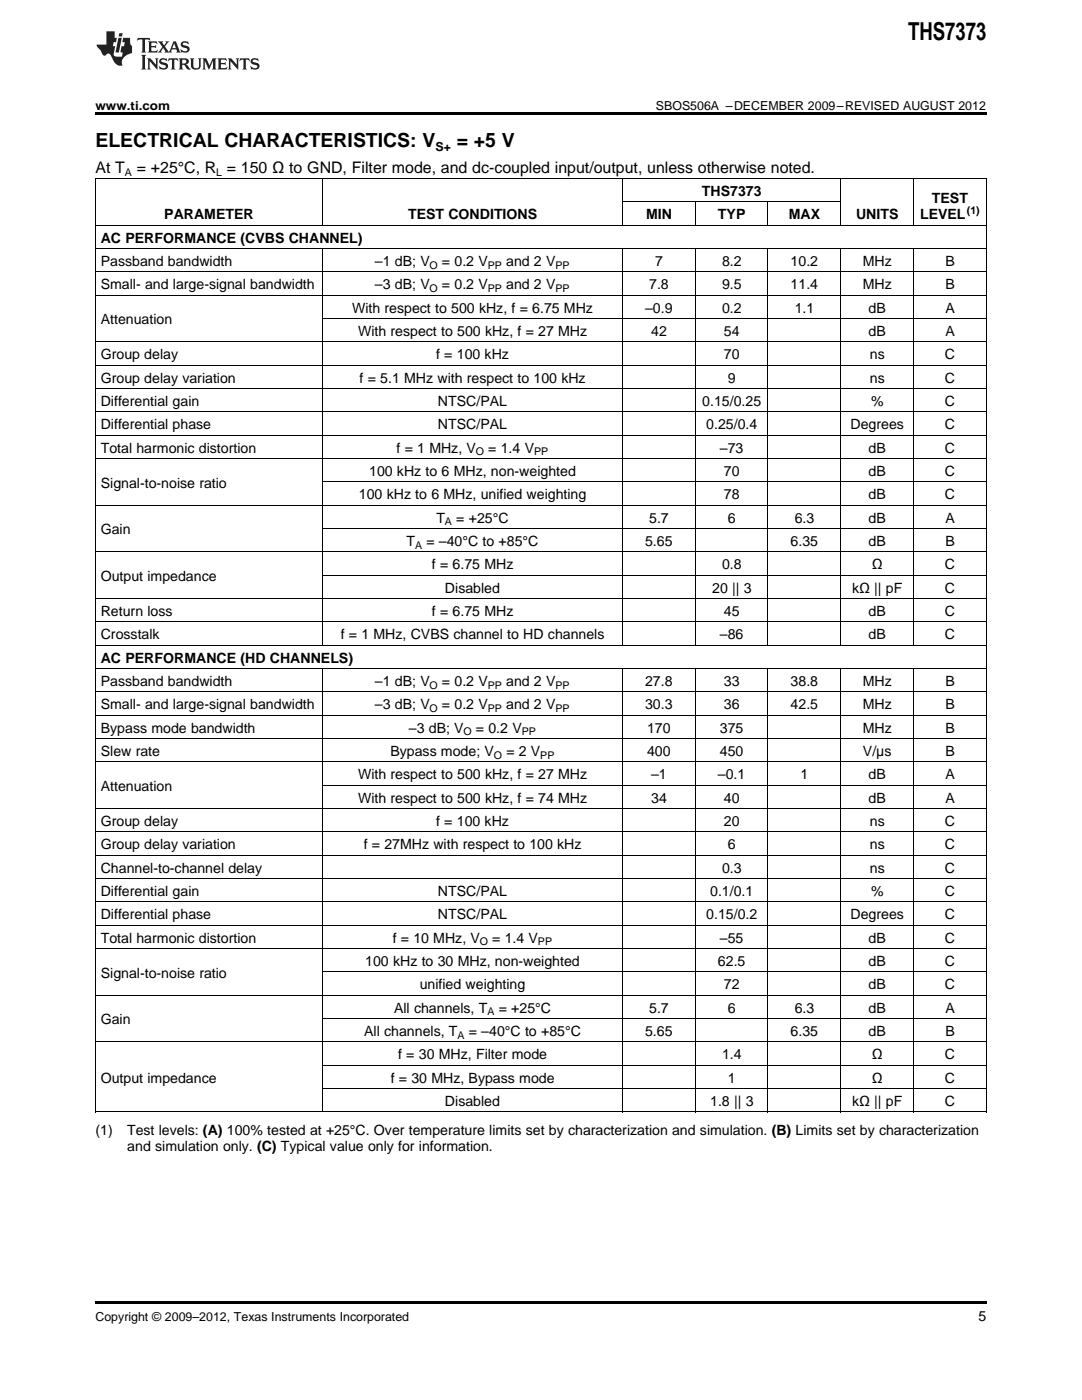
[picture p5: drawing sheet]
<svg xmlns="http://www.w3.org/2000/svg" width="216mm" height="279mm" viewBox="0 0 216 279" stroke-linecap="round" stroke-linejoin="round" font-family="sans-serif">
<defs><g id="words">
<text font-size="4.9" x="181.2" y="7.9">THS7373</text>
<g font-size="3.9">
<text x="19" y="29.3">ELECTRICAL CHARACTERISTICS: V</text>
<text x="91.1" y="29.3">= +5 V</text>
</g>
<g font-size="3.2">
<text x="19" y="34.4">At T</text>
<text x="27.3" y="34.4">= +25°C, R = 150 Ω to GND, Filter mode, and dc-coupled input/output, unless otherwise noted.</text>
</g>
<g font-size="2.8">
<text x="140.1" y="39.1">THS7373</text>
<text x="185.9" y="40.6">TEST</text>
<text x="32.8" y="43.7">PARAMETER</text>
<text x="81.4" y="43.7">TEST CONDITIONS</text>
<text x="128.9" y="43.7">MIN</text>
<text x="143.3" y="43.7">TYP</text>
<text x="157.4" y="43.7">MAX</text>
<text x="170.8" y="43.7">UNITS</text>
<text x="183.6" y="43.7">LEVEL</text>
<text x="20.1" y="48.4">AC PERFORMANCE (CVBS CHANNEL)</text>
<text x="20.1" y="53.1">Passband bandwidth</text>
<text x="74.8" y="53.1">–1 dB; V</text>
<text x="88.2" y="53.1">= 0.2 V</text>
<text x="101" y="53.1">and 2 V</text>
<text x="130.7" y="53.1">7</text>
<text x="144.1" y="53.1">8.2</text>
<text x="157.8" y="53.1">10.2</text>
<text x="172.2" y="53.1">MHz</text>
<text x="188.6" y="53.1">B</text>
<text x="20.1" y="57.7">Small- and large-signal bandwidth</text>
<text x="74.8" y="57.7">–3 dB; V</text>
<text x="88.2" y="57.7">= 0.2 V</text>
<text x="101" y="57.7">and 2 V</text>
<text x="129.5" y="57.7">7.8</text>
<text x="144.1" y="57.7">9.5</text>
<text x="157.8" y="57.7">11.4</text>
<text x="172.2" y="57.7">MHz</text>
<text x="188.6" y="57.7">B</text>
<text x="20.1" y="64.7">Attenuation</text>
<text x="70.2" y="62.4">With respect to 500 kHz, f = 6.75 MHz</text>
<text x="128.7" y="62.4">–0.9</text>
<text x="144.1" y="62.4">0.2</text>
<text x="158.6" y="62.4">1.1</text>
<text x="173.3" y="62.4">dB</text>
<text x="188.6" y="62.4">A</text>
<text x="20.1" y="71.7">Group delay</text>
<text x="71.4" y="67">With respect to 500 kHz, f = 27 MHz</text>
<text x="87" y="71.7">f = 100 kHz</text>
<text x="129.9" y="67">42</text>
<text x="144.5" y="67">54</text>
<text x="144.5" y="71.7">70</text>
<text x="173.3" y="67">dB</text>
<text x="173.6" y="71.7">ns</text>
<text x="188.5" y="71.7">C</text>
<text x="188.6" y="67">A</text>
<text x="20.1" y="76.3">Group delay variation</text>
<text x="71.8" y="76.3">f = 5.1 MHz with respect to 100 kHz</text>
<text x="145.2" y="76.3">9</text>
<text x="173.6" y="76.3">ns</text>
<text x="188.5" y="76.3">C</text>
<text x="20.1" y="81">Differential gain</text>
<text x="87.4" y="81">NTSC/PAL</text>
<text x="140.1" y="81">0.15/0.25</text>
<text x="173.8" y="81">%</text>
<text x="188.5" y="81">C</text>
<text x="20.1" y="85.7">Differential phase</text>
<text x="87.4" y="85.7">NTSC/PAL</text>
<text x="140.9" y="85.7">0.25/0.4</text>
<text x="169.7" y="85.7">Degrees</text>
<text x="188.5" y="85.7">C</text>
<text x="20.1" y="90.3">Total harmonic distortion</text>
<text x="73.7" y="95">100 kHz to 6 MHz, non-weighted</text>
<text x="79.1" y="90.3">f = 1 MHz, V</text>
<text x="97.4" y="90.3">= 1.4 V</text>
<text x="143.7" y="90.3">–73</text>
<text x="144.5" y="95">70</text>
<text x="173.3" y="90.3">dB</text>
<text x="173.3" y="95">dB</text>
<text x="188.5" y="90.3">C</text>
<text x="188.5" y="95">C</text>
<text x="20.1" y="97.3">Signal-to-noise ratio</text>
<text x="71.6" y="99.6">100 kHz to 6 MHz, unified weighting</text>
<text x="144.5" y="99.6">78</text>
<text x="173.3" y="99.6">dB</text>
<text x="188.5" y="99.6">C</text>
<text x="20.1" y="106.6">Gain</text>
<text x="87.1" y="104.3">T</text>
<text x="91.1" y="104.3">= +25°C</text>
<text x="129.5" y="104.3">5.7</text>
<text x="145.2" y="104.3">6</text>
<text x="158.6" y="104.3">6.3</text>
<text x="173.3" y="104.3">dB</text>
<text x="188.6" y="104.3">A</text>
<text x="81.1" y="108.9">T</text>
<text x="85.1" y="108.9">= –40°C to +85°C</text>
<text x="86.2" y="113.6">f = 6.75 MHz</text>
<text x="128.7" y="108.9">5.65</text>
<text x="144.1" y="113.6">0.8</text>
<text x="157.8" y="108.9">6.35</text>
<text x="173.3" y="108.9">dB</text>
<text x="174" y="113.6">Ω</text>
<text x="188.5" y="113.6">C</text>
<text x="188.6" y="108.9">B</text>
<text x="20.1" y="115.9">Output impedance</text>
<text x="88.8" y="118.3">Disabled</text>
<text x="142.1" y="118.3">20 || 3</text>
<text x="170" y="118.3">kΩ || pF</text>
<text x="188.5" y="118.3">C</text>
<text x="20.1" y="122.9">Return loss</text>
<text x="86.2" y="122.9">f = 6.75 MHz</text>
<text x="144.5" y="122.9">45</text>
<text x="173.3" y="122.9">dB</text>
<text x="188.5" y="122.9">C</text>
<text x="20.1" y="127.6">Crosstalk</text>
<text x="68" y="127.6">f = 1 MHz, CVBS channel to HD channels</text>
<text x="143.7" y="127.6">–86</text>
<text x="173.3" y="127.6">dB</text>
<text x="188.5" y="127.6">C</text>
<text x="20.1" y="132.2">AC PERFORMANCE (HD CHANNELS)</text>
<text x="20.1" y="136.9">Passband bandwidth</text>
<text x="74.8" y="136.9">–1 dB; V</text>
<text x="88.2" y="136.9">= 0.2 V</text>
<text x="101" y="136.9">and 2 V</text>
<text x="128.7" y="136.9">27.8</text>
<text x="144.5" y="136.9">33</text>
<text x="157.8" y="136.9">38.8</text>
<text x="172.2" y="136.9">MHz</text>
<text x="188.6" y="136.9">B</text>
<text x="20.1" y="141.5">Small- and large-signal bandwidth</text>
<text x="74.8" y="141.5">–3 dB; V</text>
<text x="88.2" y="141.5">= 0.2 V</text>
<text x="101" y="141.5">and 2 V</text>
<text x="128.7" y="141.5">30.3</text>
<text x="144.5" y="141.5">36</text>
<text x="157.8" y="141.5">42.5</text>
<text x="172.2" y="141.5">MHz</text>
<text x="188.6" y="141.5">B</text>
<text x="20.1" y="146.2">Bypass mode bandwidth</text>
<text x="81.6" y="146.2">–3 dB; V</text>
<text x="95" y="146.2">= 0.2 V</text>
<text x="129.1" y="146.2">170</text>
<text x="143.7" y="146.2">375</text>
<text x="172.2" y="146.2">MHz</text>
<text x="188.6" y="146.2">B</text>
<text x="20.1" y="150.8">Slew rate</text>
<text x="71.4" y="155.5">With respect to 500 kHz, f = 27 MHz</text>
<text x="77.9" y="150.8">Bypass mode; V</text>
<text x="101" y="150.8">= 2 V</text>
<text x="129.1" y="150.8">400</text>
<text x="129.9" y="155.5">–1</text>
<text x="143.3" y="155.5">–0.1</text>
<text x="143.7" y="150.8">450</text>
<text x="159.7" y="155.5">1</text>
<text x="172.2" y="150.8">V/μs</text>
<text x="173.3" y="155.5">dB</text>
<text x="188.6" y="150.8">B</text>
<text x="188.6" y="155.5">A</text>
<text x="20.1" y="157.8">Attenuation</text>
<text x="71.4" y="160.2">With respect to 500 kHz, f = 74 MHz</text>
<text x="129.9" y="160.2">34</text>
<text x="144.5" y="160.2">40</text>
<text x="173.3" y="160.2">dB</text>
<text x="188.6" y="160.2">A</text>
<text x="20.1" y="164.8">Group delay</text>
<text x="87" y="164.8">f = 100 kHz</text>
<text x="144.5" y="164.8">20</text>
<text x="173.6" y="164.8">ns</text>
<text x="188.5" y="164.8">C</text>
<text x="20.1" y="169.5">Group delay variation</text>
<text x="72.6" y="169.5">f = 27MHz with respect to 100 kHz</text>
<text x="145.2" y="169.5">6</text>
<text x="173.6" y="169.5">ns</text>
<text x="188.5" y="169.5">C</text>
<text x="20.1" y="174.1">Channel-to-channel delay</text>
<text x="20.1" y="178.8">Differential gain</text>
<text x="87.4" y="178.8">NTSC/PAL</text>
<text x="141.7" y="178.8">0.1/0.1</text>
<text x="144.1" y="174.1">0.3</text>
<text x="173.6" y="174.1">ns</text>
<text x="173.8" y="178.8">%</text>
<text x="188.5" y="174.1">C</text>
<text x="188.5" y="178.8">C</text>
<text x="20.1" y="183.4">Differential phase</text>
<text x="87.4" y="183.4">NTSC/PAL</text>
<text x="140.9" y="183.4">0.15/0.2</text>
<text x="169.7" y="183.4">Degrees</text>
<text x="188.5" y="183.4">C</text>
<text x="20.1" y="188.1">Total harmonic distortion</text>
<text x="78.4" y="188.1">f = 10 MHz, V</text>
<text x="98.2" y="188.1">= 1.4 V</text>
<text x="143.7" y="188.1">–55</text>
<text x="173.3" y="188.1">dB</text>
<text x="188.5" y="188.1">C</text>
<text x="20.1" y="195.1">Signal-to-noise ratio</text>
<text x="72.9" y="192.8">100 kHz to 30 MHz, non-weighted</text>
<text x="83.7" y="197.4">unified weighting</text>
<text x="143.3" y="192.8">62.5</text>
<text x="144.5" y="197.4">72</text>
<text x="173.3" y="192.8">dB</text>
<text x="173.3" y="197.4">dB</text>
<text x="188.5" y="192.8">C</text>
<text x="188.5" y="197.4">C</text>
<text x="78.6" y="202.1">All channels, T</text>
<text x="99.5" y="202.1">= +25°C</text>
<text x="129.5" y="202.1">5.7</text>
<text x="145.2" y="202.1">6</text>
<text x="158.6" y="202.1">6.3</text>
<text x="173.3" y="202.1">dB</text>
<text x="188.6" y="202.1">A</text>
<text x="20.1" y="204.4">Gain</text>
<text x="72.7" y="206.7">All channels, T</text>
<text x="93.6" y="206.7">= –40°C to +85°C</text>
<text x="128.7" y="206.7">5.65</text>
<text x="157.8" y="206.7">6.35</text>
<text x="173.3" y="206.7">dB</text>
<text x="188.6" y="206.7">B</text>
<text x="79.4" y="211.4">f = 30 MHz, Filter mode</text>
<text x="144.1" y="211.4">1.4</text>
<text x="174" y="211.4">Ω</text>
<text x="188.5" y="211.4">C</text>
<text x="20.1" y="216">Output impedance</text>
<text x="78" y="216">f = 30 MHz, Bypass mode</text>
<text x="88.8" y="220.7">Disabled</text>
<text x="141.7" y="220.7">1.8 || 3</text>
<text x="145.2" y="216">1</text>
<text x="170" y="220.7">kΩ || pF</text>
<text x="174" y="216">Ω</text>
<text x="188.5" y="216">C</text>
<text x="188.5" y="220.7">C</text>
<text x="19" y="226.6">(1)</text>
<text x="25.4" y="226.6">Test levels: (A) 100% tested at +25°C. Over temperature limits set by characterization and simulation. (B) Limits set by characterization</text>
<text x="25.4" y="229.7">and simulation only. (C) Typical value only for information.</text>
<text x="195.3" y="263.6">5</text>
</g>
<g font-size="2.5">
<text x="19" y="21.9">www.ti.com</text>
<text x="130.9" y="21.9">SBOS506A –DECEMBER 2009–REVISED AUGUST 2012</text>
<text x="86.9" y="30.1">S+</text>
<text x="19" y="263.6">Copyright © 2009–2012, Texas Instruments Incorporated</text>
</g>
<g font-size="2.1">
<text x="24.9" y="35.1">A</text>
<text x="43.1" y="35.1">L</text>
<text x="192.9" y="42.6">(1)</text>
<text x="85.7" y="53.6">O</text>
<text x="97.3" y="53.6">PP</text>
<text x="110.8" y="53.6">PP</text>
<text x="85.7" y="58.3">O</text>
<text x="97.3" y="58.3">PP</text>
<text x="110.8" y="58.3">PP</text>
<text x="95" y="90.9">O</text>
<text x="106.6" y="90.9">PP</text>
<text x="88.8" y="104.8">A</text>
<text x="82.8" y="109.5">A</text>
<text x="85.7" y="137.4">O</text>
<text x="97.3" y="137.4">PP</text>
<text x="110.8" y="137.4">PP</text>
<text x="85.7" y="142.1">O</text>
<text x="97.3" y="142.1">PP</text>
<text x="110.8" y="142.1">PP</text>
<text x="92.5" y="146.8">O</text>
<text x="104.1" y="146.8">PP</text>
<text x="98.6" y="151.4">O</text>
<text x="107.8" y="151.4">PP</text>
<text x="95.7" y="188.7">O</text>
<text x="107.3" y="188.7">PP</text>
<text x="97.3" y="202.6">A</text>
<text x="91.3" y="207.3">A</text>
</g>
</g></defs>
<g fill="#231f20">
<path d="M27.5 7.6l-.1 .5 .4-.2h.6v.1v2.1l-.2 .4h1l-.3-.4v-2.1l.1-.1h.5l.5 .2-.2-.5zM29.5 8.3l.2 .3v1.5l-.2 .4h1.8l.2-.6a1.04 1.04 0 0 1-1.3 .2v-.7h.6l.3 .2v-.6l-.3 .2h-.6v-.6l.8-.1 .4 .3-.2-.5zM31.5 8.3l.9 1.1-.9 1.1h.8l-.2-.2 .5-.7 .4 .7-.2 .2h1.5l-.1-.2 .1-.4h.9l.1 .4-.2 .2h1l-.3-.3-.7-1.9h-.5l-.9 2-.8-1 .9-1h-.8l.1 .3-.3 .5-.4-.6 .2-.2zM34.7 8.6l.4 1h-.7zM36.3 8.4a.63 .63 0 0 0-.2 .7 .63 .63 0 0 0 .6 .4l.6 .2 .1 .2a.75 .75 0 0 1-.7 .4 .75 .75 0 0 1-.6-.5l.1 .7 .1-.1a1.11 1.11 0 0 0 1.5-.6 1.13 1.13 0 0 0-1.2-.8l-.1-.4a1.04 1.04 0 0 1 1.2 .2l-.2-.5-.1 .1-.5-.2zM28.2 10.9l.2 .4v2.2l-.2 .4h1l-.3-.4v-2.2l.3-.4zM29.3 11.6l.3 .4v1.5l-.3 .4h.8l-.2-.4v-1.3l1.5 1.7v-1.9l.2-.4h-.7l.2 .4v.9l-1.1-1.3zM32 11.8a.62 .62 0 0 0-.2 .7 .62 .62 0 0 0 .6 .4l.6 .1 .1 .3a.76 .76 0 0 1-.7 .3 .76 .76 0 0 1-.6-.4l.1 .7 .1-.1a1.11 1.11 0 0 0 1.5-.6 1.13 1.13 0 0 0-1.2-.8l-.1-.4a1.04 1.04 0 0 1 1.2 .2l-.2-.6-.1 .1-.5-.1zM33.7 11.6l-.2 .6a.61 .61 0 0 1 .8-.3v1.6l-.2 .4h.9l-.2-.4v-1.6a.63 .63 0 0 1 .8 .3l-.2-.6zM35.6 11.6l.3 .4v1.5l-.3 .4h1l-.2-.2v-.8l.5 .2a.76 .76 0 0 0 1.2 .7l-1-1a.58 .58 0 0 0 .6-.5 .58 .58 0 0 0-.5-.6zM36.4 11.9h.1a.45 .45 0 0 1 .5 .1 .45 .45 0 0 1 .1 .5l-.7 .2zM37.9 11.6l.2 .2a2.17 2.17 0 0 0 .3 1.9 .99 .99 0 0 0 1.6-.6v-1.1l.2-.4h-.7l.2 .2a1.92 1.92 0 0 1-.2 1.8 .6 .6 0 0 1-.9-.5v-1.1l.2-.4zM40.4 11.6l.2 .4v1.5l-.2 .4h.7l-.2-.4v-1.4l.8 1.8 .8-1.8v1.4l-.2 .4h.9l-.2-.4v-1.5l.2-.4h-.8l-.6 1.5-.6-1.5zM43.4 11.6l.2 .4v1.5l-.2 .4h1.8l.2-.6a1.04 1.04 0 0 1-1.3 .1v-.6h.5l.4 .2v-.6l-.4 .2h-.5v-.7h.8l.3 .3-.1-.6zM45.5 11.6l.2 .4v1.5l-.2 .4h.7l-.2-.4v-1.3l1.5 1.7v-1.9l.2-.4h-.7l.2 .4v.9l-1.1-1.3zM47.9 11.6l-.1 .6a.61 .61 0 0 1 .8-.3v1.6l-.3 .4h1l-.3-.4 .1-1.6a.63 .63 0 0 1 .7 .3l-.1-.6zM50.2 11.8a.62 .62 0 0 0-.2 .7 .62 .62 0 0 0 .6 .4l.6 .1 .2 .3a.76 .76 0 0 1-.8 .3 .76 .76 0 0 1-.6-.4l.1 .7 .2-.1a1.11 1.11 0 0 0 1.5-.6 1.13 1.13 0 0 0-1.3-.8l-.1-.4a1.04 1.04 0 0 1 1.2 .2l-.1-.6-.2 .1-.5-.1z"/>
<path d="M21.2 6.3v2.6h-1.9l.1 .4 .7 .9a.91 .91 0 0 0 1 .8 .56 .56 0 0 1 .5-.3 .56 .56 0 0 1 .5 .3l.4 .8a1.53 1.53 0 0 0 1.9 1.2 1.54 1.54 0 0 1 1-2.1l.9-.3v-1.4a1.52 1.52 0 0 1-.3-1.6h-1.4l-.2 .8h.5l-.2 .8h-.4l-.2 1v.2l.4 .1-.2 .8a1.93 1.93 0 0 1-1.6-.3l.3-1.8h-.5l.2-.8h.4l.2-.8h-.4v-1.3zM23.6 7.6l-.6 2.9h.7l.6-2.9zM23.8 6.6l-.1 .7h.6l.2-.7z"/>
</g>
<path d="M19 22.5h177.8v.5h-177.8zM19 259.7h177.8v.5h-177.8z" fill="#000"/>
<g fill="none" stroke="#000" stroke-width=".2">
<path d="M19 35.6h177.8M19.1 35.7v186.3M64.3 35.7v9.3M124.2 35.7v9.3M167.8 35.7v9.3M182.3 35.7v9.3M196.8 35.7v186.3M19 58.9h177.8M19 54.3h177.8M19 49.6h177.8M19 45h177.8M64.3 49.7v79.1"/>
<path d="M124.2 49.7v79.1M124.2 40.3h43.6M138.7 40.4v4.6M138.7 49.7v79.1M153.2 40.4v4.6M153.2 49.7v79.1M167.8 49.7v79.1M182.3 49.7v79.1M19 77.6h177.8M19 72.9h177.8M19 68.2h177.8M64.4 63.6h132.4"/>
<path d="M19 91.5h177.8M19 86.9h177.8M19 82.2h177.8M64.4 96.2h132.4M19 119.5h177.8M19 110.2h177.8M19 100.8h177.8M64.4 114.8h132.4M64.4 105.5h132.4M19 138.1h177.8M19 133.4h177.8M19 128.8h177.8"/>
<path d="M19 124.1h177.8M64.3 133.5v88.5M124.2 133.5v88.5M138.7 133.5v88.5M153.2 133.5v88.5M167.8 133.5v88.5M182.3 133.5v88.5M19 152.1h177.8M19 147.4h177.8M19 142.8h177.8M64.4 156.7h132.4M19 175.3h177.8"/>
<path d="M19 170.7h177.8M19 166h177.8M19 161.4h177.8M19 198.6h177.8M19 189.3h177.8M19 184.7h177.8M19 180h177.8M64.4 194h132.4M19 207.9h177.8M64.4 217.3h132.4M64.4 212.6h132.4M64.4 203.3h132.4"/>
<path d="M19 221.9h177.8"/>
</g>
<use href="#words"/>
</svg>
